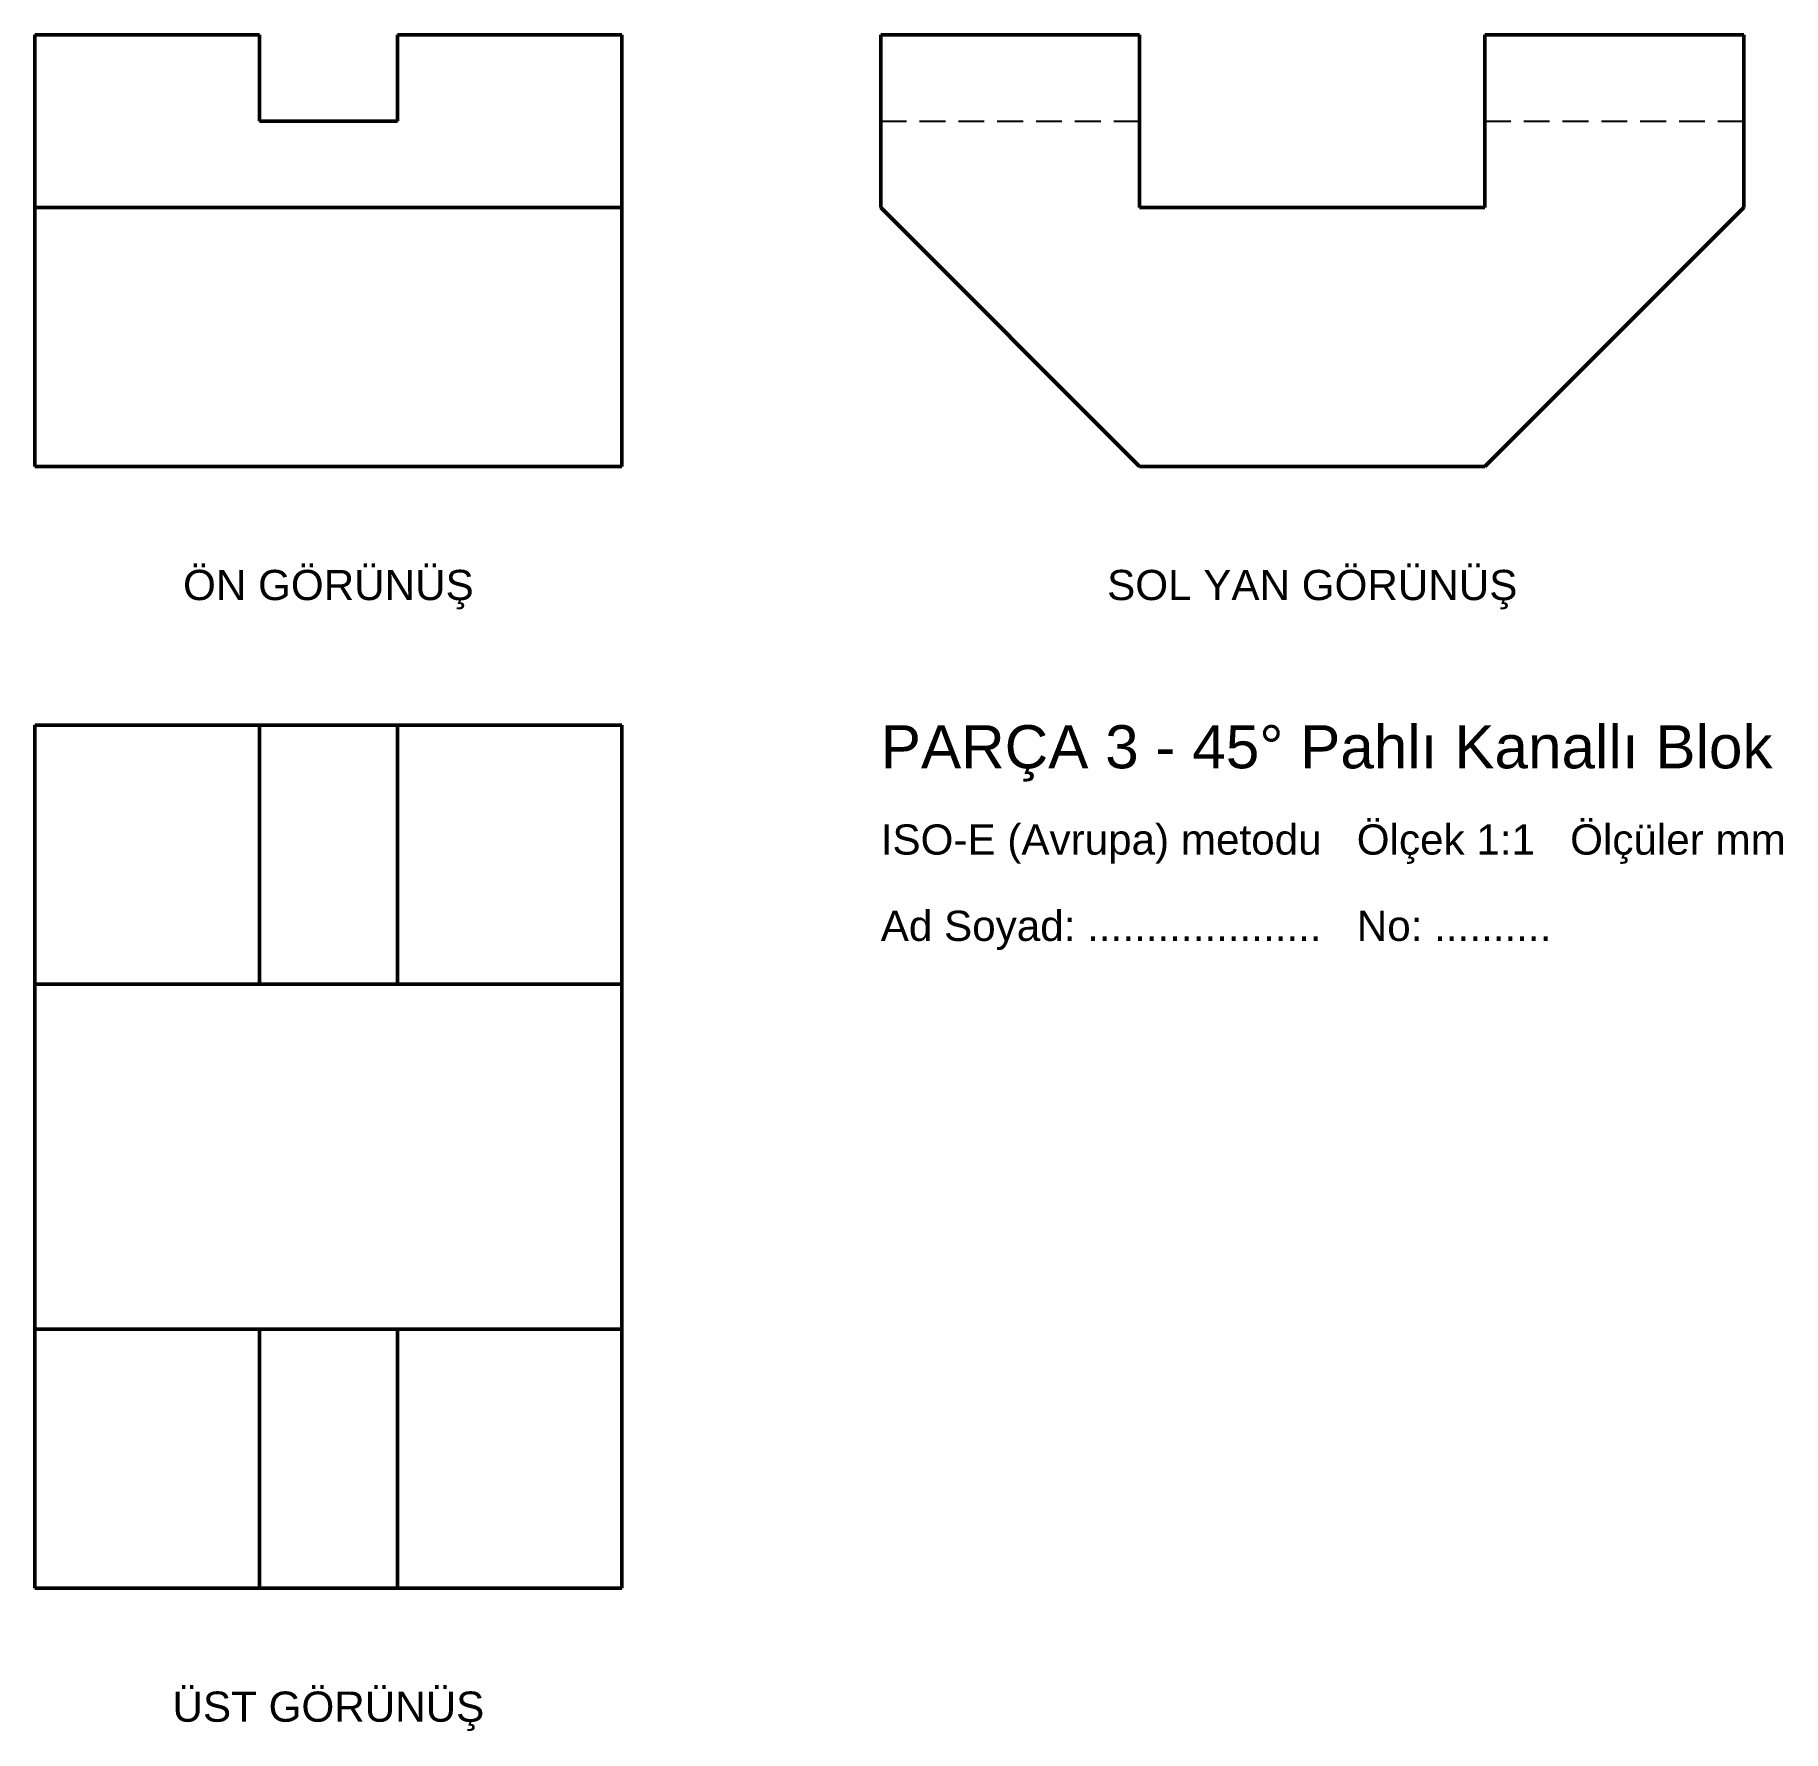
# Model space of a CAD drawing. Header units: millimetres. Extents: x 0 to 203, y -147 to 50.
import ezdxf
from ezdxf.enums import TextEntityAlignment as Align

# ---------------------------------------------------------------- set-up
doc = ezdxf.new("R2010")
doc.units = ezdxf.units.MM
doc.linetypes.add('GIZLI_ISO', pattern=[4.5, 3, -1.5])
for name, color, linetype, lineweight in [('GIZLI', 2, 'GIZLI_ISO', 25), ('GORUNEN', 7, 'Continuous', 50), ('YAZI', 3, 'Continuous', 25)]:
    doc.layers.add(name, color=color, linetype=linetype, lineweight=lineweight)
doc.styles.add('TR', font='arial.ttf')

msp = doc.modelspace()

# ---------------------------------------------------------------- linework, layer by layer
at = {"layer": 'GIZLI'}
for p, q in [((98, 40), (128, 40)), ((168, 40), (198, 40))]:
    msp.add_line(p, q, dxfattribs=at)
at = {"layer": 'GORUNEN'}
for p, q in [((0, 0), (0, 50)), ((0, 50), (26, 50)), ((26, 40), (26, 50)), ((42, 50), (68, 50)), ((42, 40), (42, 50)), ((68, 0), (68, 50)), ((98, 30), (98, 50)), ((98, 50), (128, 50)), ((128, 30), (128, 50)), ((168, 50), (198, 50)), ((168, 30), (168, 50)), ((198, 30), (198, 50)), ((26, 40), (42, 40)), ((0, 30), (68, 30)), ((98, 30), (128, 0)), ((128, 30), (168, 30)), ((168, 0), (198, 30)), ((0, 0), (68, 0)), ((128, 0), (168, 0)), ((0, -30), (68, -30)), ((0, -130), (0, -30)), ((26, -60), (26, -30)), ((42, -60), (42, -30)), ((68, -130), (68, -30)), ((0, -60), (68, -60)), ((0, -100), (68, -100)), ((26, -130), (26, -100)), ((42, -130), (42, -100)), ((0, -130), (68, -130))]:
    msp.add_line(p, q, dxfattribs=at)

# ---------------------------------------------------------------- texts
at = {"layer": 'YAZI', "style": 'TR'}
for s, p in [('ÖN GÖRÜNÜŞ', (34, -12)), ('SOL YAN GÖRÜNÜŞ', (148, -12)), ('ÜST GÖRÜNÜŞ', (34, -142))]:
    msp.add_text(s, height=3.5, dxfattribs=at).set_placement(p, align=Align.TOP_CENTER)
for s, height, p in [('PARÇA 3 - 45° Pahlı Kanallı Blok', 5, (98, -35)), ('ISO-E (Avrupa) metodu   Ölçek 1:1   Ölçüler mm', 3.5, (98, -45)), ('Ad Soyad: ....................   No: ..........', 3.5, (98, -55))]:
    msp.add_text(s, height=height, dxfattribs=at).set_placement(p)

doc.saveas('drawing.dxf')
